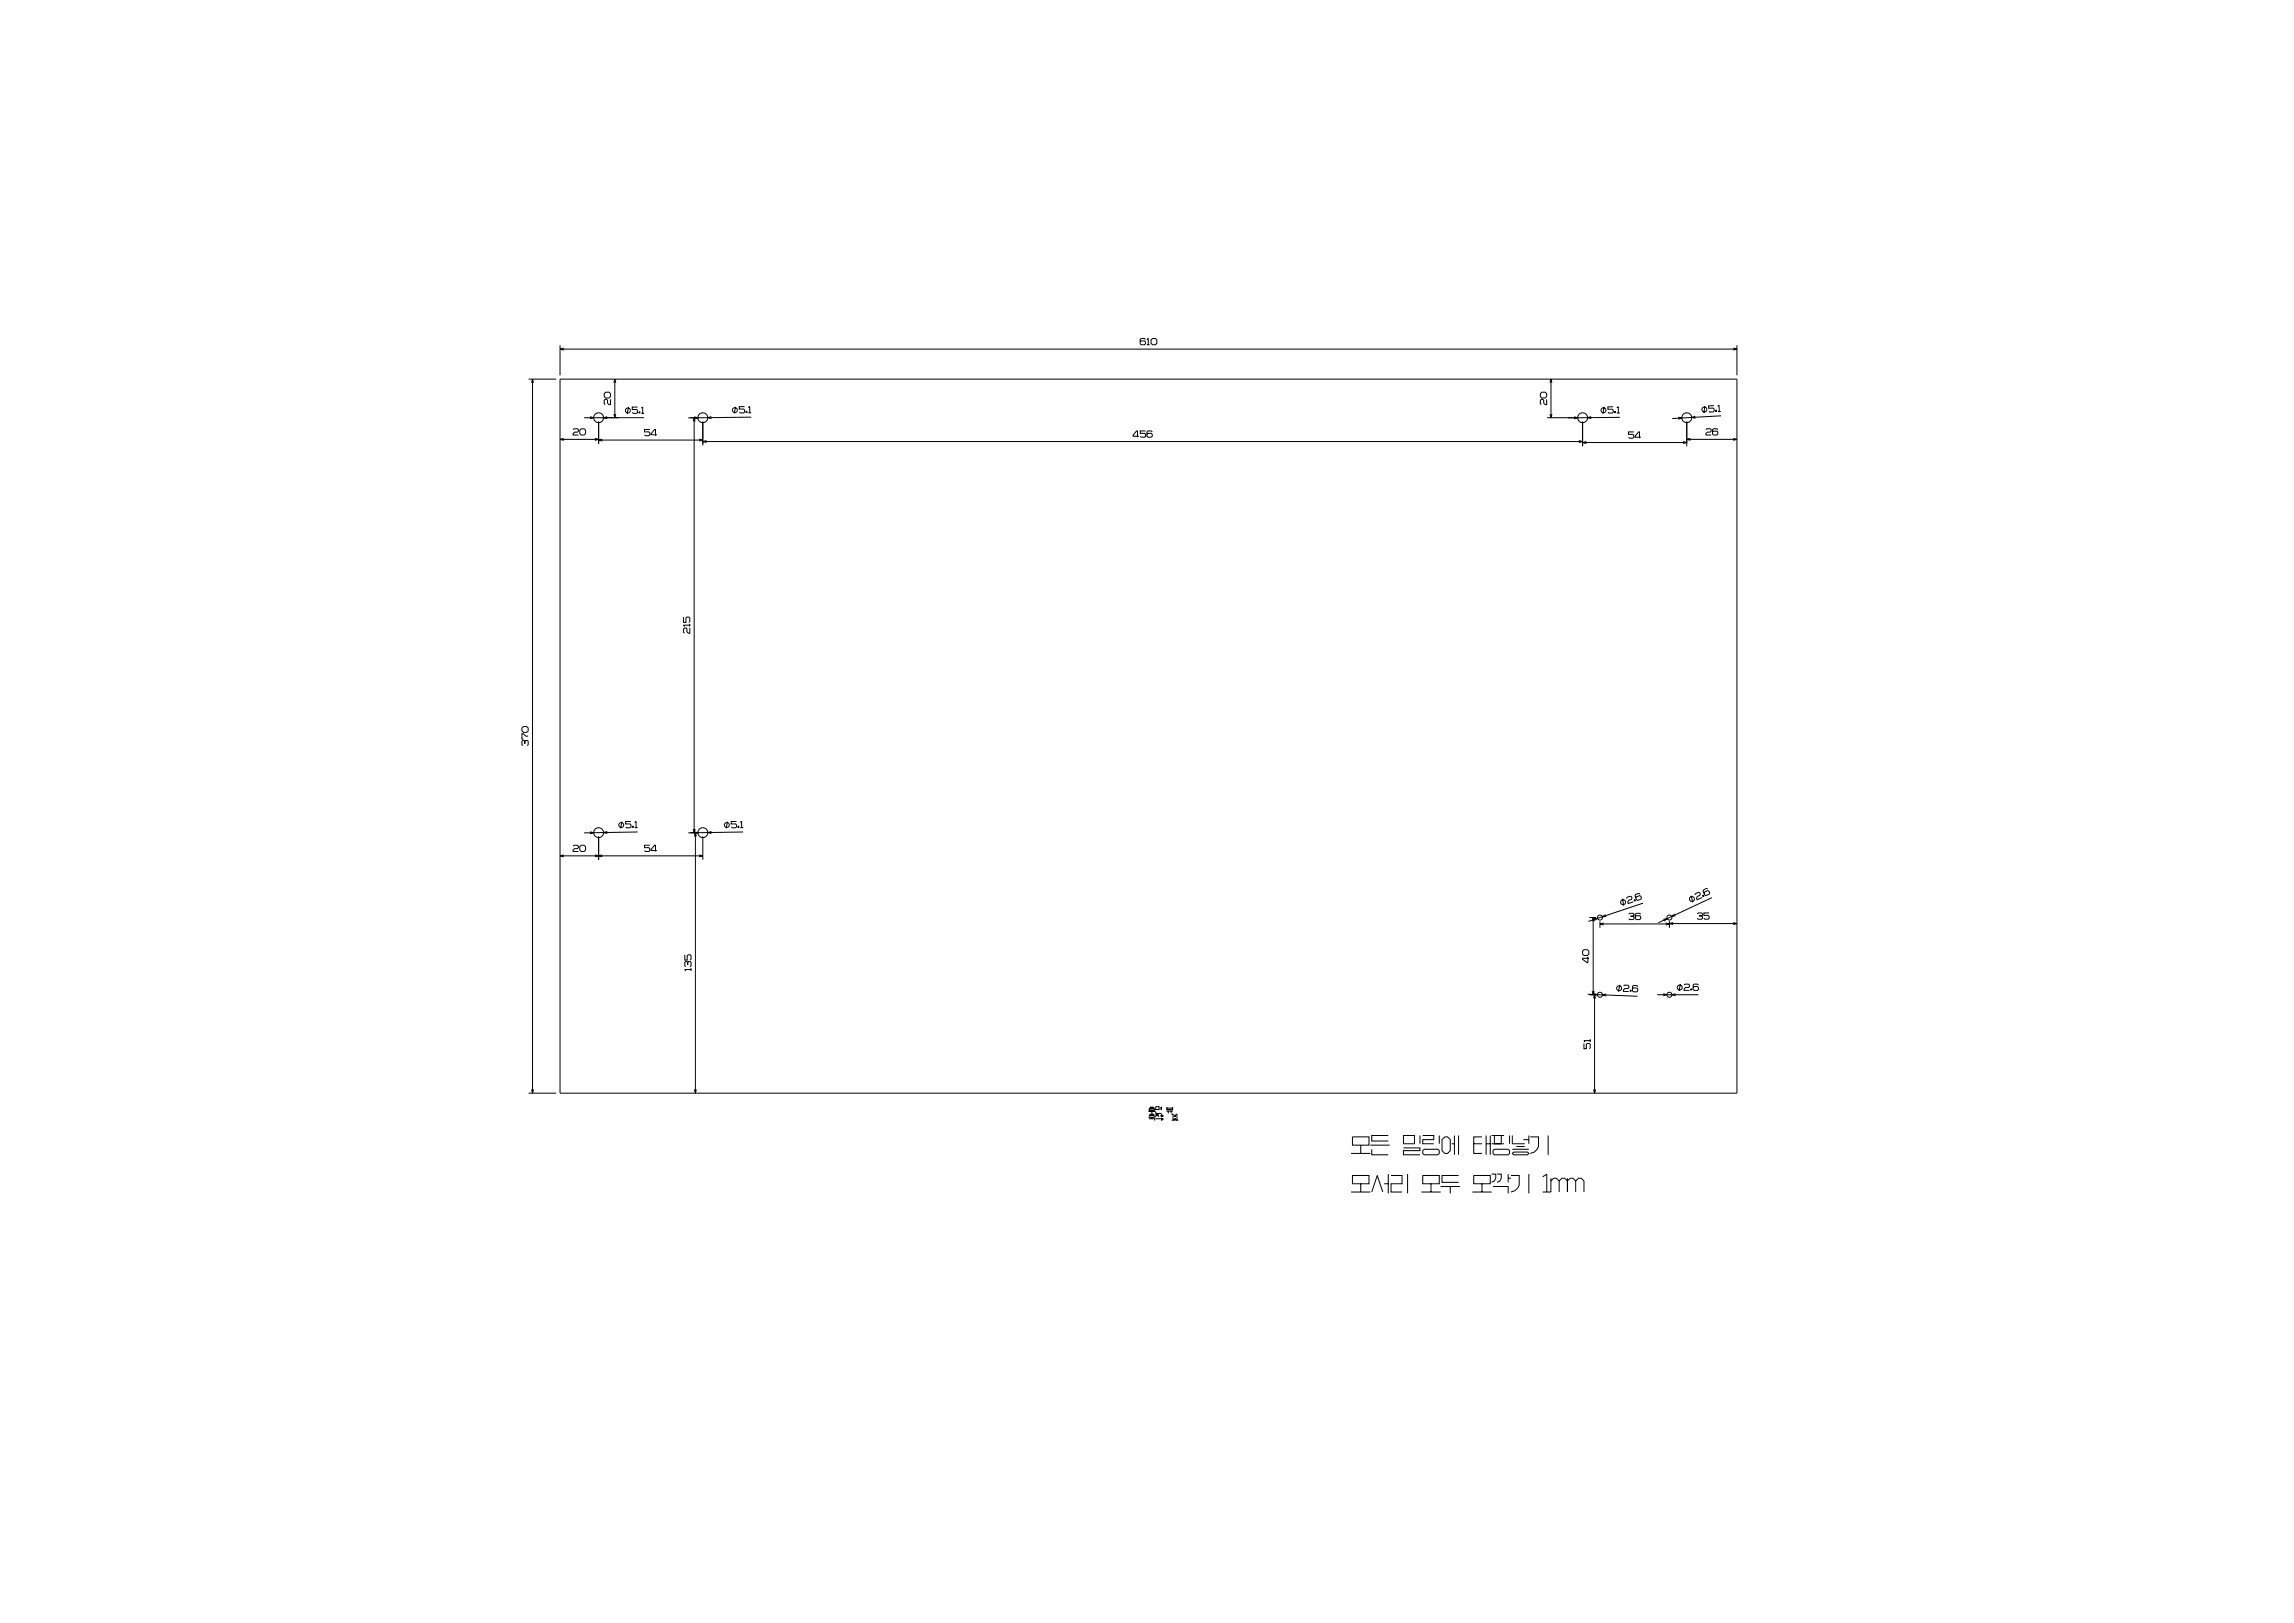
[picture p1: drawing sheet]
<svg xmlns="http://www.w3.org/2000/svg" width="1189mm" height="841mm" viewBox="0 0 1189 841" stroke-linecap="round" stroke-linejoin="round" font-family="sans-serif">
<g fill="none" stroke="#000" stroke-width=".52">
<path d="M290 179v15M594 176l-1-1-2 1v2l2 1 1-1-1-1h-2M594 176l1-1v4M594 179h2M597 175h2l1 1v2l-1 1h-2v-1v-2zM900 179v15M274 196h14M275 198l1-2 1 2M276 196v370M290 196h610v370h-610zM290 181h610M292 180l-2 1h2"/>
<path d="M318 198l1-2v2M319 196v20M803 198l1-2v2M804 196v20M898 180l2 1h-2M306 216h2l-2 1M310 218v12M313 204l1-1h2v1v1v1h-2l-1-1zM315 216h-2l2 1M316 207v3l-1-1-1-2h-1l1 3M318 215l1 1v-1M326 211l-1 3"/>
<path d="M330 211h-2v1h2v2h-2M331 213l1 1zM331 213v1M332 211h1v3M332 214h2M334 216h-31M358 216h4M359 218l1-2v2M360 216h2l-2 1M360 216v215M364 218v13M369 216h-2l2 1"/>
<path d="M381 211v3M386 211h-3v1h2l1 1-2 1-1-1M387 213v1zM387 213v1M388 211h1v3M389 214h-1M389 216l-32 1M798 204l1-1h2l1 1v1l-1 1h-2l-1-1zM802 207v3l-2-1v-2h-2l1 3M802 216h16M803 215l1 1v-1M816 216h2l-2 1"/>
<path d="M820 218v13M825 216h-2l2 1M831 211v3M836 211h-3v1h3v1v1h-3M837 213v1zM837 213v1M838 211h1v3M840 214h-2M840 216l-27 1M870 216l2 1h-2M874 218v13M879 216h-2l2 1"/>
<path d="M884 210l-1 4M888 210h-2v2l2-1v2h-2M889 213h1zM889 213h.1M890 211l1-1v3M892 213h-2M892 215l-25 2M290 228h20M292 227l-2 1h2M297 223l2-1 1 1-2 1-1 1h3M301 222h2v1v2h-2h-1v-2zM308 227l2 1h-2"/>
<path d="M310 228h54M312 228h-2l2 1M337 223h-3v1h2h1l-1 2-2-1M340 225h-3l2-2h1v3M362 228h2l-2 1M364 229h456M366 228l-2 1h2M590 226h-3l2-3h1v4M594 223h-3v2h2h1l-1 2-2-1M597 224v-1l-3 1v2l3 1v-1v-1h-3M818 228l2 1h-2M820 229h54"/>
<path d="M822 229h-2l2 1M847 224h-3v1h2l1 1-1 1h-2M850 227h-3l2-3h1v3M872 229h2l-2 1M874 228h26M876 227l-2 1h2M884 223l1-1 2 1-1 1h-1l-1 1h3M890 223v-1l-2 1v2h2v-2l-2 1M898 227l2 1h-2M354 320v3h2v-3h2l-1 3M358 325v3l-2-1v-2l-2 1 1 2M358 324h-4l1 1"/>
<path d="M358 323v2M271 377h2h1v2l-1 1h-2v-1zM271 386v-2h1v1l1-1h1l-1 2M274 381h-1l-2-1v3M297 438h1h2l-1 2h-1h-1v1h3M301 438h2v1v1v1h-2l-1-1v-1zM306 431l2 1h-2M310 433v12M315 431h-2l2 1M322 426v3M327 426h-3v1h3v2l-3-1M328 428v1z"/>
<path d="M328 428v1M329 426h1v3M330 429h-1M331 431l-28 1M337 438h-3v1h2l1 1-1 1h-2M358 431h4M359 430l1 1v-1M360 431h2l-2 1M360 433v-2l1 2M360 431v135M364 433v12M369 431h-2l2 1"/>
<path d="M377 426l-1 3M382 426h-3v1h2l1 1-1 1-2-1M382 428l1 1zM383 428v1M384 426v3M385 429h-1M385 431l-28 1M290 443h74M292 443h-2l2 1M308 443h2l-2 1M312 443h-2l2 1M340 441h-3l2-3h1v3"/>
<path d="M362 443h2l-2 1M824 475h3M825 477l1-2v2M826 475v40M826 476h2l-2 1M829 477v4M829 479h36M831 478l-2 1h2M832 474l-1 1h2M841 466v3M843 466v-1h3v1l-2 1v1l3-1M844 474l1-1 2 1-1 1h-1h2l-1 2-2-1"/>
<path d="M847 466l1 1zM847 466v1M850 463h-2l-1 1 1 2h2l1-1-1-1-2 1M850 474v-1l-2 1v2l2 1v-1v-1h-2M852 468l-29 9M862 476h2l-1 1M863 478l2 1h-2M865 477v4M865 479h35M867 478l-2 1h2M868 474l-2 1h2M877 464v4"/>
<path d="M878 464l2-2 1 1-1 2v1l2-1M880 474v-1l2 1v1h-1h1v1h-2M882 464h1zM883 464h.1M885 461v-1l-2 2 1 2 2-1v-1h-1l-2 1M886 473h-3v1h2l1 1-1 1h-2M887 465l-27 13M898 478l2 1h-2M355 495v3h1v-3h1h1v3M821 492h2l1 1v1l-1 1h-2l-1-1v-1zM823 496v3l-3-2h4M355 501v-1v-2l1 1v1l1-2 1 1v2"/>
<path d="M358 502h-3v1M358 502v1M823 515l26 1M824 515h3M825 514l1 1v-1M826 517v-2l1 2M826 515h2l-2 1M826 515v51M833 515l-2 1h1M840 510l-1 4M842 511h2v1h-2l-1 2h3M845 513v1z"/>
<path d="M845 513v1M849 511h-2h-1v2l2 1 1-1-1-1h-2M862 515h2l-2 1M869 515h-2l2 1M871 510l-1 3M873 510h3l-1 2h-1h-1v1h3M876 512l1 1zM877 512v1M880 510h-2v3h2v-2l-2 1M880 515h-21M824 539h-3v1M824 538v2"/>
<path d="M821 541v2h1v-2h1h1v2M274 566h14M275 565l1 1 1-1M360 565v1l1-1M595 576h4M595 579h4M596 575h2h1h-3zM596 580h3v1M596 578h1h2M596 574h3M596 578h3M596 574h2"/>
<path d="M596 577h2M597 576v1M597 579v1M599 579l1-1 1 1M599 578h2M599 576v1h3M599 573h2v2h-2zM599 580h3v1M599 577h1M601 574h1M601 575h1M601 578h1"/>
<path d="M602 573v2M602 577v2M602 580h1zM602 578h1zM603 578h.1M603 580h.1M605 576h3M605 574v1h3v-1h-3M606 576v1M607 576v1M607 578l1-1v3M609 580h.1"/>
<path d="M609 578h.1M609 578l1-1v3M826 565v1l1-1M607 580h2M609 580h2M700 598h10M701 589h9v4h-9zM705 593v5M710 593h10M711 596v2h9M720 588h-9v3h9M727 595h9v1h-9v2h9"/>
<path d="M727 588h6v5h-6zM736 588v5M737 596h1h7h1v2h-1h-7h-1zM737 588h6v3h-6v2h6M746 588v5M747 591l2-2h1l2 2v5l-2 2h-1l-2-2zM752 593h2M754 588v10M756 588v10M764 593h4M768 589h-4v9h4M770 593h2"/>
<path d="M770 588v10M772 588v10M773 593h7M773 588h7M774 596h1h7v2h-7h-1zM775 588v5h3v-5M782 588v5M784 598l1-1h7v1h-7zM784 588v5h6M784 596h8M786 594h4M790 591h2"/>
<path d="M792 588v5M793 589h4v3a5 5 0 0 1-4 6M802 588v10M700 618h10M701 609h9v4h-9zM705 613v5M711 618l3-9 3 9M717 613h3M720 608v10M721 609h6v4h-6v5h6M730 608v10M737 618h10"/>
<path d="M737 609h9v4h-9zM742 613v5M747 615h10M752 615v3M756 609h-9v4h9M763 618h10M764 609h8v4h-8zM768 613v5M773 608h2v3v1l-2 1M774 615h8v3M776 608h2v3l-1 1-1 1M782 608v5"/>
<path d="M782 611h1M783 609h4v3a5 5 0 0 1-4 6M792 608v10M800 610l2-2v10M804 612l1-1h2l1 1v6M804 611v7h-4M812 611v7v-6l-1-1h-1l-2 1M812 612l2-1h1l2 1v6M817 612l1-1h2l1 1v6"/>
<circle cx="310" cy="216" r="2.6"/>
<circle cx="325" cy="213" r="1.3"/>
<circle cx="364" cy="216" r="2.6"/>
<circle cx="381" cy="213" r="1.3"/>
<circle cx="820" cy="216" r="2.6"/>
<circle cx="831" cy="213" r="1.3"/>
<circle cx="874" cy="216" r="2.6"/>
<circle cx="883" cy="212" r="1.3"/>
<circle cx="310" cy="431" r="2.6"/>
<circle cx="322" cy="428" r="1.3"/>
<circle cx="364" cy="431" r="2.6"/>
<circle cx="377" cy="428" r="1.3"/>
<circle cx="829" cy="475" r="1.3"/>
<circle cx="841" cy="467" r="1.3"/>
<circle cx="865" cy="475" r="1.3"/>
<circle cx="877" cy="466" r="1.3"/>
<circle cx="829" cy="515" r="1.3"/>
<circle cx="839" cy="512" r="1.3"/>
<circle cx="865" cy="515" r="1.3"/>
<circle cx="871" cy="512" r="1.3"/>
</g>
</svg>
